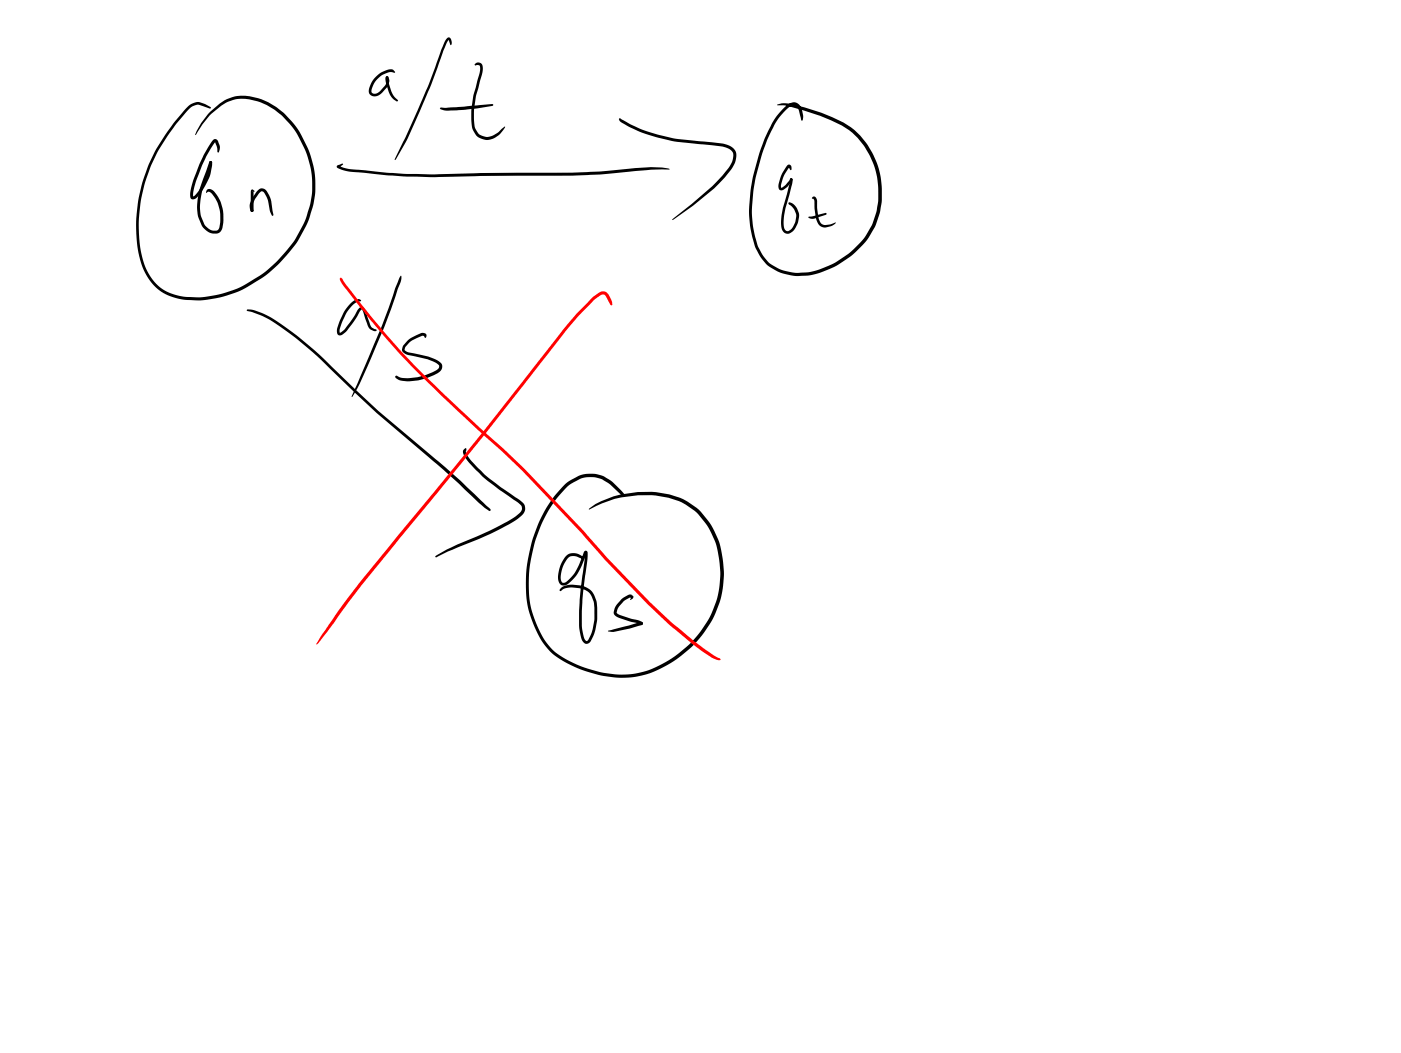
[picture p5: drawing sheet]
<svg xmlns="http://www.w3.org/2000/svg" width="108mm" height="81mm" viewBox="0 0 108 81" stroke-linecap="round" stroke-linejoin="round" font-family="sans-serif">
<g fill="#000">
<path d="M14.5 8.2a1.04 1.04 0 0 1 1.3-.2l.5 .3-.1 .1-.5-.2a.95 .95 0 0 0-1.4 .4 12.6 12.6 0 0 0-3.4 11.1 3.6 3.6 0 0 0 3.8 3.2 9.5 9.5 0 0 0 9.2-7.2 7.4 7.4 0 0 0-2.8-7.3 3.6 3.6 0 0 0-3.7-.5 6.8 6.8 0 0 0-2.3 2.5h-.1a4.4 4.4 0 0 1 3.6-3 5.4 5.4 0 0 1 4 2.1 7.6 7.6 0 0 1-.3 9.9 9.2 9.2 0 0 1-7.6 3.7 3.9 3.9 0 0 1-4-3.4 12.7 12.7 0 0 1 3.4-11.1zM16.1 12.4h.1l.1 .1-.6 1.8a3.5 3.5 0 0 0 .1 3l.3 .3 .3 .2h.3l.2-.2a2.92 2.92 0 0 0-.6-2.7l-.2-.1-.2 .1 .1-.3a.42 .42 0 0 1 .5 .2 2.91 2.91 0 0 1 .5 3.1l-.3 .1h-.4a1.32 1.32 0 0 1-.8-.8 3.7 3.7 0 0 1 0-2.9zM16.4 10.8a.26 .26 0 0 1 .3 0 .26 .26 0 0 1 .1 .2l.1 .4-.1 .4-.2-.9-.1 .2a11.5 11.5 0 0 0-1.6 3.5v.5a4.2 4.2 0 0 0 1.2-2.6l.1-.1a.27 .27 0 0 1 .1 .5 3.6 3.6 0 0 1-1.4 2.5 .27 .27 0 0 1-.2-.2 .27 .27 0 0 1 0-.3 9.6 9.6 0 0 1 1-2.9zM19.8 14.7a.42 .42 0 0 1 .7 0l.4 .7 .2 1.2h-.1l-.2-.4-.2-.9-.3-.5h-.2l-.4 .5a.94 .94 0 0 0-.2 .8v.2a.36 .36 0 0 1-.3-.6l.3-.5zM19.4 14.6h.1l.1 .1-.2 .1 .1-.1v1.5l-.1 .1-.1-.1zM26 12.8l.4-.2v.1l-.3 .2v-.1l.7 .2 .8 .1a41.7 41.7 0 0 0 7.7 .3l8.8-.1 3-.2a14.7 14.7 0 0 1 4.5-.1l-7.5 .5-8.8 .1a45.4 45.4 0 0 1-7.8-.3h-.3a2.02 2.02 0 0 1-1.3-.4zM29.7 5.9h.2v.2v-.1l.2 1 .2 .4 .4 .3-.1 .1a1.22 1.22 0 0 1-.6-.7l-.3-.8zM28.9 5.9a1.54 1.54 0 0 1 1.4-.5l.1 .1v.1h-.4a1.72 1.72 0 0 0-1.4 1.5l.3 .1 .4-.2 .4-.5v-.5l.1 .1-.1-.1 .1-.1a.61 .61 0 0 1 0 .9l-.3 .3a.6 .6 0 0 1-.5 .3 .6 .6 0 0 1-.6-.3 1.71 1.71 0 0 1 .5-1.2zM34 8.3h1.2l2.8-.3v.1l-.1 .1-1.5 .2a7.9 7.9 0 0 1-2.5 0zM34.5 2.9a.32 .32 0 0 1 .3 .2 .32 .32 0 0 1 0 .3h-.1l-.2-.3-1.8 4.8a25.3 25.3 0 0 1-2.2 4.4h-.1l2.6-5.6 1-2.9zM36.7 4.9v-.1a.4 .4 0 0 1 .5 .2 .4 .4 0 0 1 0 .4l-.2 1a8.5 8.5 0 0 0-.5 2.7 1.22 1.22 0 0 0 .8 1.4l.3 .1a2.47 2.47 0 0 0 1.3-.9v.1a1.66 1.66 0 0 1-1.4 1 1.3 1.3 0 0 1-1.2-1.6 8.9 8.9 0 0 1 .5-2.9 2.01 2.01 0 0 0 .2-1.2h-.4v-.1zM47.8 9.1l.1 .1a10 10 0 0 0 3 1.2l1.2 .3 3.6 .4a1.03 1.03 0 0 1 1 .5 1.03 1.03 0 0 1-.2 1.1l-.8 1.1a17.2 17.2 0 0 1-3.9 3.2l.1-.2a21.4 21.4 0 0 0 3.8-3.3l.4-.5a1.41 1.41 0 0 0 .4-1.3l-.6-.3-1.1-.2a16.8 16.8 0 0 1-5.2-.9l-1.7-.9-.2-.1z"/>
<path d="M60.7 12.7h.2l.1 .4h-.1l-.1-.2-.5 .8-.1 .8 .3-.2 .4-.5h.2l-.4 .6-.4 .2a.3 .3 0 0 1-.3-.1 .3 .3 0 0 1 0-.3l.2-.7zM60.9 13.8l.1-.1v.2h-.1zM60.9 13.8h.2v.2l-.5 1.7a3.6 3.6 0 0 0-.2 1.9l.3 .2 .3-.2 .3-.4 .1-.5-.2-.6-.5-.4a.47 .47 0 0 1 .7 .3l.2 .5a1.92 1.92 0 0 1-.4 1.1 .58 .58 0 0 1-.7 .4 .92 .92 0 0 1-.3-1.1l.1-.9zM59.9 8.1l.5-.1a12.5 12.5 0 0 1 5.5 2l.8 1a6.3 6.3 0 0 1-2.8 9.7 4.3 4.3 0 0 1-5-.5l-.4-.6a8.8 8.8 0 0 1-.5-6 12.5 12.5 0 0 1 1.9-4.8 1.82 1.82 0 0 1 1.3-.9 .74 .74 0 0 1 .6 .7l.1 .5-.1 .2-.4-1.1a.47 .47 0 0 0-.7 .2 8.9 8.9 0 0 0-2.2 4.4 9.7 9.7 0 0 0-.1 6.2 3.2 3.2 0 0 0 3.3 2 6.5 6.5 0 0 0 5.9-4.8 6.4 6.4 0 0 0-1.1-5 6 6 0 0 0-3.3-2.3l-2.4-.7zM62.3 16.7l1.3-.3 .1 .1-1 .4-.4-.1zM62.6 15.2h.2h.1l.1 .5a2.15 2.15 0 0 0 .3 1.5l.3 .1 .8-.2-.3 .3-.5 .1a.73 .73 0 0 1-.7-.7l-.1-1.3-.1-.2h-.1zM19 23.9l.1-.1a5.7 5.7 0 0 1 2.9 1.4l2.2 1.8 1.3 1.2a102 102 0 0 0 8 7.2l2 1.6 2.3 2.2v.2h-.1l-.8-.6-3.5-3.3a97.5 97.5 0 0 1-8-7.1 20.6 20.6 0 0 0-5.3-4.1zM27 23.4l.2-.2a.42 .42 0 0 1 .6 0l-.2 .1a1.93 1.93 0 0 0-1 1l-.4 1v.3a6.3 6.3 0 0 0 1.4-1.8l.1-.1a.23 .23 0 0 1 .4 .1l.5 1.3 .4 .3v.1h-.2l-.4-.2-.5-1.5-.3 .5a4.6 4.6 0 0 1-1.3 1.5 .29 .29 0 0 1-.3-.1 .29 .29 0 0 1 0-.3 4.4 4.4 0 0 1 1-2zM30.9 21.3v.1l-.1 .5a58.4 58.4 0 0 1-3.7 8.7v-.1a83.9 83.9 0 0 0 3.6-8.8zM31.4 26.3l.3-.3 .8-.4a.25 .25 0 0 1 .4 .3l-.1 .2-.1-.2h-.2l-.8 .3-.5 .5v.3l.3 .1 1.5 .4a1.84 1.84 0 0 1 1 .6 .51 .51 0 0 1-.2 .6 3.7 3.7 0 0 1-3.1 .5l-.2-.1v-.1l.3 .1a4 4 0 0 0 2.9-.7l.1-.2-.3-.3-.5-.2-1.4-.3a.49 .49 0 0 1-.5-.2 .49 .49 0 0 1 0-.5zM35.7 34.6l.2-.1v.1v.2l.2 .4 1.2 1.4 2.7 1.9a.75 .75 0 0 1 .5 .7l-.1 .1a2.64 2.64 0 0 1-1.4 1.2l-2 1-2.5 1-.9 .5-.1-.1 .9-.6 3.1-1.3a8.5 8.5 0 0 0 2.6-1.5l.1-.3-.1-.3-2.6-1.9-1.2-1.2a1.27 1.27 0 0 1-.6-1.1zM43.5 37.3l.3-.2a2.67 2.67 0 0 1 2.7-.4l.7 .5 1 .9-.1 .1-.3-.1-.8-.8a2.21 2.21 0 0 0-2.5-.3 6.5 6.5 0 0 0-2.7 3.2 10.3 10.3 0 0 0-.6 7.5 5.2 5.2 0 0 0 3.6 3.7 7.2 7.2 0 0 0 8.1-1.6 7.3 7.3 0 0 0 1.4-9.6 5 5 0 0 0-4.1-2 9.3 9.3 0 0 0-4.8 1.1v-.1a7.6 7.6 0 0 1 7.6-.5 5.9 5.9 0 0 1 1.9 1.9 7.8 7.8 0 0 1-2.8 10.2 7.3 7.3 0 0 1-7.4 .8 5.6 5.6 0 0 1-3.8-4.1 10.8 10.8 0 0 1 2.6-10.2z"/>
<path d="M43.6 42.8a.95 .95 0 0 1 1.3 .1l.1 .2-.8-.3a.71 .71 0 0 0-.7 .7 1.37 1.37 0 0 0-.2 1.4h.1a2.6 2.6 0 0 0 1.3-1.7l.3-.7h.2v.1a3.9 3.9 0 0 1-1.6 2.5 .49 .49 0 0 1-.5-.2 .49 .49 0 0 1-.1-.5 2.67 2.67 0 0 1 .6-1.6zM45.1 42.5h.1l.1 .4-.5 4.1a3.9 3.9 0 0 0 .3 2.4l.2-.1 .3-.6a4.1 4.1 0 0 0 0-2.7l-.3-.4-.5-.3h-.8l-.5 .1-.3 .2-.1-.1 .2-.3 .5-.1 1.2 .1a1.22 1.22 0 0 1 .8 .7 4.4 4.4 0 0 1 0 2.9l-.4 .8a.42 .42 0 0 1-.5-.1 .42 .42 0 0 1-.1-.4l-.2-.8v-1.3zM47.9 46.2l.6-.4h.2v.1h-.1l.2 .1-.2 .2 .2-.2v.1l-.3-.1-.4 .3-.5 .5-.1 .4 1 .4 .7 .2a.25 .25 0 0 1 .3 .3l-1.7-.5a.54 .54 0 0 1-.5-.3 .54 .54 0 0 1 .2-.6zM46.8 48.6l2.6-.7 .1 .1-.1 .2-.9 .2-1.2 .3z"/>
<circle cx="16.2" cy="12.5" r=".11"/>
<circle cx="19.4" cy="16.2" r=".11"/>
<circle cx="49.4" cy="48" r=".12"/>
</g>
<g fill="#f00">
<path d="M26.3 21.4l.6 .8a71.3 71.3 0 0 0 10 10.7 78 78 0 0 1 8.1 8l1.8 2.1 3.3 3.4a38.1 38.1 0 0 0 5.1 4.2l.3 .2-.1 .1-.1-.1a5 5 0 0 1-1.9-1.1l-1.9-1.6-1.6-1.5-3.3-3.5-1.7-1.9a80.7 80.7 0 0 0-7.5-7.6 76.3 76.3 0 0 1-9.6-9.9l-1.5-1.9-.1-.3z"/>
<path d="M45.6 23l.5-.4a.53 .53 0 0 1 .9 .2l.2 .5-.1 .2h-.1l-.4-.7-.3-.1-.6 .4-1.8 2a686.5 686.5 0 0 1-16.1 20.1l-2.6 3.5-.8 1 1.5-2.4 1.7-2.2a796.2 796.2 0 0 0 16.6-20.7z"/>
</g>
</svg>
